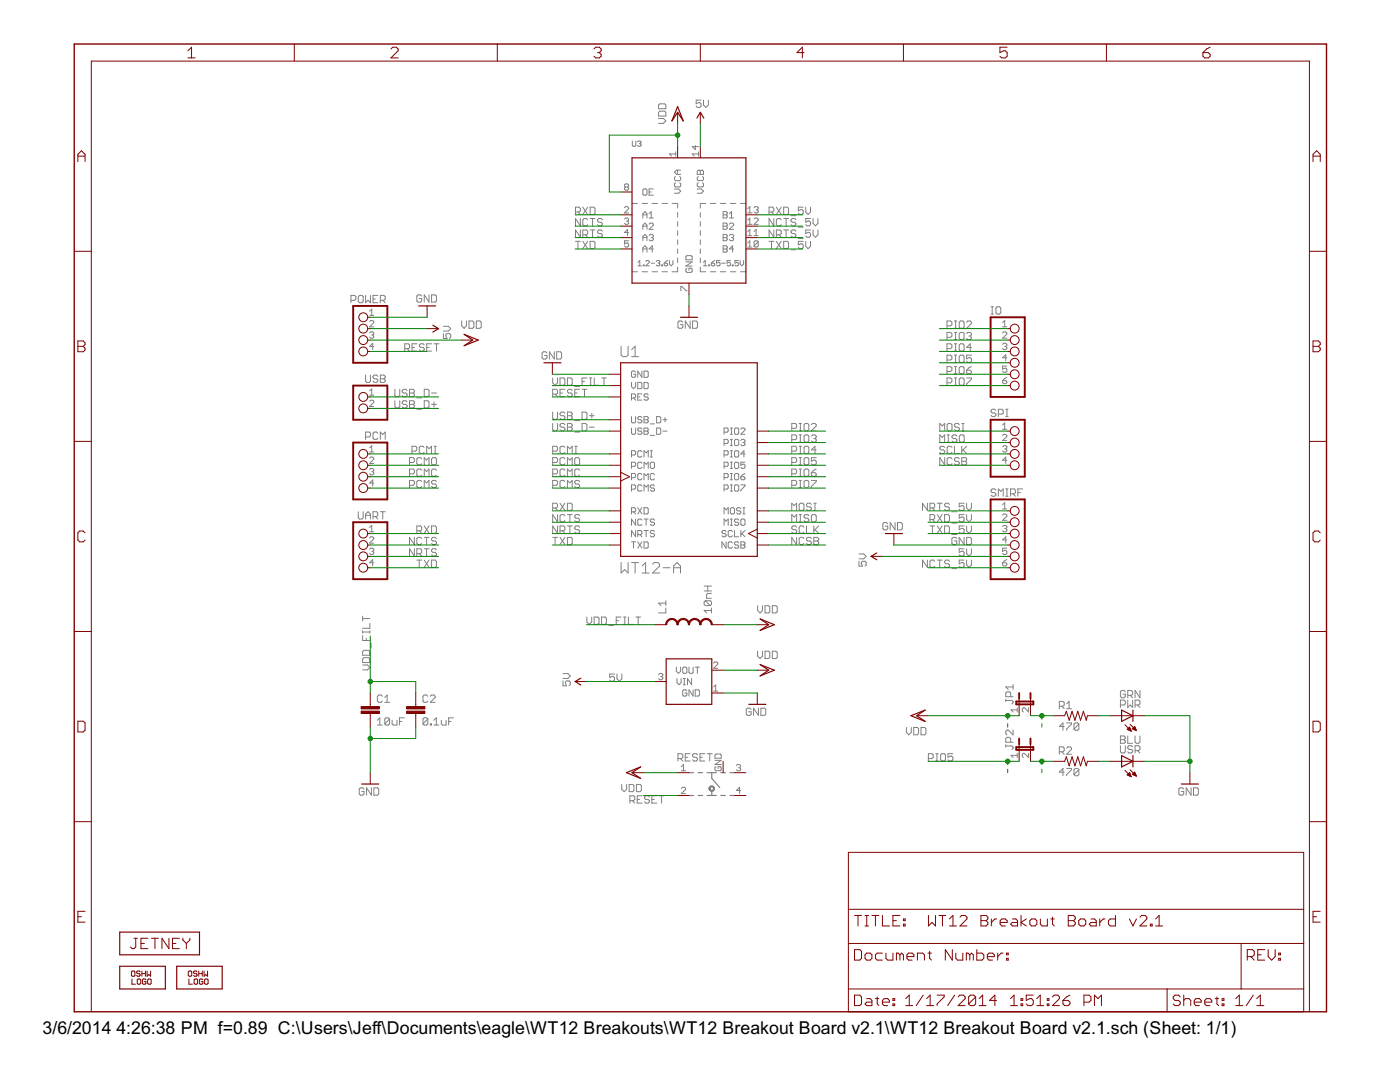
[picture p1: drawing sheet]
<svg xmlns="http://www.w3.org/2000/svg" width="279mm" height="216mm" viewBox="0 0 279 216" stroke-linecap="round" stroke-linejoin="round" font-family="sans-serif">
<defs><g id="words">
<g font-size="4">
<text x="8.5" y="206.4">3/6/2014</text>
<text x="23.2" y="206.4">4:26:38 PM f=0.89 C:\Users\Jeff\Documents\eagle\WT12 Breakouts\WT12 Breakout Board v2.1\WT12 Breakout Board v2.1.sch (Sheet: 1/1)</text>
</g>
</g></defs>
<path d="M137.5 154.2h.9M137.5 158.7h.9M139.3 154.2h.9M139.3 158.7h.9M141.1 154.2h1.9M141.1 158.7h1.9M142 154.2v1.1l1.6 1.8M142 157.8v.9M143.8 154.2h1M143.8 158.7h1M145.7 154.2h.9M145.7 158.7h.9" fill="none" stroke="#808080" stroke-width=".23"/>
<path d="M141.7 156.9a.57 .57 0 0 1 .8 .2 .57 .57 0 0 1-.3 .8 .57 .57 0 0 1-.7-.5h.2a.35 .35 0 0 1 .5-.3 .35 .35 0 0 1 .1 .5 .35 .35 0 0 1-.6-.1v-.1h-.2z" fill-rule="evenodd" fill="#808080" stroke="#808080" stroke-width=".2"/>
<g fill="none" stroke="#808080" stroke-width=".2">
<path d="M139.9 20h-1v.7l.5-.2h.3l.2 .2v.5l-.2 .2h-.5l-.3-.2M140.4 20v1l.5 .4 .5-.4v-1M124.8 37.3h.4M124.8 37.3l-.2-.2 .2-.4h.4l.3 .2-.3 .4M124.8 37.3l-.2 .2 .2 .5h.4l.3-.3-.3-.4M126.2 28.2v.8l.2 .2h.3l.2-.2v-.8M127.2 28.3l.2-.1h.4l.1 .1-.1 .4M127.6 28.7h.2M127.8 28.7l.1 .1-.1 .4h-.4l-.2-.2M128.5 37.7h.4l.2 .2v.8l-.2 .2h-.4l-.2-.2v-.8zM129.5 38.3h.5M130.4 37.7h-.9v1.2h.9"/>
<path d="M131.4 23.6h1l.5 .5-.5 .5h-1M131.4 22.4l.3-.2h1l.2 .2v.8h-1.5zM131.4 21l.3-.3h1l.2 .3v.7h-1.5zM134.6 37.7h.8l.4 .4-.4 .5h-.8M134.8 36.5l-.2 .2v.4l.2 .2h.8l.2-.2v-.4l-.2-.2M134.8 35.2l-.2 .2v.4l.2 .2h.8l.2-.2v-.4l-.2-.2M134.9 30.7h-1.3l.4 .4M134.9 30.3v.8M135.2 34v.8M135.8 34h-.8l-.4 .4 .4 .4h.8M138.8 29v.9l-.6-.6h1.2M139.1 34.2l.3-.2 .4 .2 .4-.2 .2 .2v.6h-1.3z"/>
<path d="M139.1 37.7h.9l.4 .4-.4 .5h-.9M139.4 35.2l-.3 .2v.4l.3 .2h.8l.2-.2v-.4l-.2-.2M139.4 36.5l-.3 .2v.4l.3 .2h.8l.2-.2v-.4l-.2-.2M139.4 30.7h-1.2l.4 .4M139.4 30.3v.8M139.8 34.2v.6M70 59.9h.8l.2-.2v-.5l-.2-.3h-.8v1.5M71.5 59.2l.3-.3h.4l.3 .3v1l-.3 .2h-.4l-.3-.2zM73 58.9v1.5l.4-.5 .5 .5v-1.5M74.4 59.7h.5M75.4 58.9h-1v1.5h1M75.9 59.9h.7l.3-.2v-.5l-.3-.3h-.7v1.5"/>
<path d="M76.4 59.9l.5 .5M84.2 59.1l-.3-.3h-.5l-.2 .3v.9l.2 .3h.5l.3-.3v-.4h-.5M85.6 58.8v1.5l-.9-1.5v1.5M86.1 58.8h.7l.3 .3v.9l-.3 .3h-.7zM114.9 42.3h.7l.2-.2v-.5l-.2-.3h-.7v1.5M114.9 48.2h.9M115.3 42.3l.5 .5M115.3 48.2v1.4M115.8 43.6v1.5l-.9-1.5v1.5M115.8 45.9v1.4l-.9-1.4v1.4M116.3 41.3l1 1.5M116.3 46.9h.8l.2-.3v-.5l-.2-.2h-.8v1.4"/>
<path d="M116.3 48.2l1 1.4M116.8 46.9l.5 .4M117.3 43.9l-.2-.3h-.5l-.3 .3v.9l.3 .3h.5l.2-.3M117.3 41.3l-1 1.5M117.3 48.2l-1 1.4M117.8 41.3h.7l.2 .3v.9l-.2 .3h-.7zM117.8 48.2h.7l.2 .2v1l-.2 .2h-.7zM117.8 43.6h.9M117.8 45.9h.9M118.3 43.6v1.5M118.3 45.9v1.4M120.2 43.9l-.2-.3h-.5l-.2 .3v.2l.2 .2h.5l.2 .3v.2l-.2 .3h-.5l-.2-.3"/>
<path d="M120.2 46.1l-.2-.2h-.5l-.2 .2v.3l.2 .2h.5l.2 .3v.2l-.2 .2h-.5l-.2-.2M124.6 43.7l.2-.2h.4l.3 .2-.3 .4M124.6 41.4l.2-.2h.4l.3 .2v.3l-.9 .8h.9M125 44.1h.2M125.2 44.1l.3 .2-.3 .5h-.4l-.2-.2M125.5 48h-.9v.7l.6-.2 .3 .2v.4l-.3 .2h-.4l-.2-.2M125.5 46.4h-.9l.6-.6v1.2M126.1 54.2h1.1M126.1 40.6h1.1M127.3 52.3l.4-.3v1M127.3 53h.7M128.1 54.2h1.1"/>
<path d="M128.1 40.6h1.1M128.3 43.5v-.8l.4-.5 .4 .5v.8M128.3 45.8v-.9l.4-.4 .4 .4v.9M128.3 48v-.8l.4-.4 .4 .4v.8M128.3 50.3v-.8l.4-.5 .4 .5v.8M128.3 42.9h.8M128.3 45.1h.8M128.3 47.4h.8M128.3 49.7h.8M128.4 52.9h.1v.1h-.1zM128.9 52.2l.2-.2h.3l.2 .2v.1l-.7 .7h.7M129.5 42.7l.5-.5v1.3"/>
<path d="M129.5 43.5h.9M129.5 44.7l.3-.2h.4l.2 .2v.2l-.9 .9h.9M129.5 47l.3-.2h.4l.2 .2-.2 .4M129.9 52.5h.7M130 47.4h.2M130.1 54.2h1.1M130.1 40.6h1.1M130.2 47.4l.2 .2-.2 .4h-.4l-.3-.2M130.4 49.7h-.9l.7-.7v1.3M131 52.2l.1-.2h.4l.2 .2-.2 .3M131.3 52.5h.2M131.5 52.5l.2 .2-.2 .3h-.4l-.1-.1"/>
<path d="M132 52.9h.2v.1h-.2zM132.1 54.2h1.1M132.1 40.6h1.1M132.5 52.5h.6l.1 .4-.1 .1h-.4l-.2-.1zM133.2 52l-.7 .5M133.6 52v.7l.3 .3 .4-.3v-.7M134.1 40.6h1.1v.9M135.2 53.3v.9h-1.1M135.2 42.4v.9M135.2 44.2v.9M135.2 46v1M135.2 47.9v.9"/>
<path d="M135.2 49.7v.9M135.2 51.5v.9M135.9 58v-.8h.2l.8 .8h.2M136.9 52.3h1.2l-1.2 .8h1.2M137.1 53.5l-.2 .2v.4l.2 .3h.8l.2-.3v-.4l-.2-.2h-.4v.4M137.1 51h.8l.2 .2v.6h-1.2v-.6zM139.8 53.3v.9h1.1M139.8 42.4v.9M139.8 44.2v.9M139.8 46v1M139.8 47.9v.9M139.8 49.7v.9"/>
<path d="M139.8 51.5v.9M140.4 53h.7M140.4 52.3l.3-.3v1M140.9 40.6h-1.1v.9M141.4 52.9h.2v.1h-.2zM141.8 54.2h1.1M141.8 40.6h1.1M142 52.5h.5l.1 .4-.1 .1h-.4l-.1-.1zM142.6 52l-.6 .5M143.7 52h-.7v.5l.5-.2 .2 .2v.4l-.2 .1h-.3l-.2-.1M143.8 54.2h1.1M143.8 40.6h1.1"/>
<path d="M144 52.5h.7M144.3 42.9h.6M144.3 42.2h.6l.2 .2-.2 .5 .2 .4-.2 .2h-.6zM144.3 45.1h.6M144.3 44.5h.6l.2 .2-.2 .4 .2 .5-.2 .2h-.6zM144.3 47.4h.6M144.3 46.8h.6l.2 .2-.2 .4 .2 .4-.2 .2h-.6zM144.3 49.7h.6M144.3 49h.6l.2 .3-.2 .4 .2 .4-.2 .2h-.6zM145.6 43.5h.8M145.6 44.7l.2-.2h.4l.2 .2v.2l-.8 .9h.8M145.6 47l.2-.2h.4l.2 .2-.2 .4"/>
<path d="M145.6 42.7l.4-.5v1.3M145.8 54.2h1.1M145.8 40.6h1.1M145.8 52h-.7v.5l.5-.2 .2 .2v.4l-.2 .1h-.3l-.2-.1M146 47.4h.2M146.1 52.9h.2v.1h-.2zM146.2 47.4l.2 .2-.2 .4h-.4l-.2-.2M146.4 49.7h-.8l.6-.7v1.3M147.4 52h-.7v.5l.5-.2 .2 .2v.4l-.2 .1h-.4l-.1-.1M147.7 52v.7l.4 .3 .3-.3v-.7M147.8 54.2h1.1M147.8 40.6h1.1"/>
<path d="M149.2 42.5h.9M149.2 44.8h.9M149.2 49.3h.9M149.2 41.7l.4-.5v1.3M149.2 43.9l.4-.4v1.3M149.2 46.2l.4-.4v1.2M149.2 48.5l.4-.5v1.3M149.2 47h.9M150.5 43.7l.2-.2h.4l.2 .2v.2l-.8 .9h.8M150.5 41.4l.2-.2h.4l.2 .2-.2 .5M150.5 47h.8M150.5 46.2l.4-.4v1.2"/>
<path d="M150.9 41.9h.2M151.1 41.9l.2 .2-.2 .4h-.4l-.2-.2M151.3 48.3l-.2-.3h-.4l-.2 .3v.8M151.3 48.3v.8l-.2 .2h-.4l-.2-.2M151.3 48.3l-.8 .8M153.5 42.3h.7l.2-.2v-.5l-.2-.3h-.7v1.5M153.5 48.2h.9M154 48.2v1.4M154 42.3l.4 .5M154.4 43.6v1.5l-.9-1.5v1.5M154.4 45.9v1.4l-.9-1.4v1.4M154.9 46.9h.8l.2-.3v-.5l-.2-.2h-.8v1.4"/>
<path d="M154.9 48.2l1 1.4M154.9 41.3l1 1.5M155.4 46.9l.5 .4M155.9 43.9l-.2-.3h-.5l-.3 .3v.9l.3 .3h.5l.2-.3M155.9 48.2l-1 1.4M155.9 41.3l-1 1.5M156.4 48.2h.7l.3 .2v1l-.3 .2h-.7zM156.4 41.3h.7l.3 .3v.9l-.3 .3h-.7zM156.4 43.6h1M156.4 45.9h1M156.9 43.6v1.5M156.9 45.9v1.4"/>
<path d="M157.9 49.8h.9M157.9 43h.9M158.8 43.9l-.2-.3h-.5l-.2 .3v.2l.2 .2h.5l.2 .3v.2l-.2 .3h-.5l-.2-.3M158.8 46.1l-.2-.2h-.5l-.2 .2v.3l.2 .2h.5l.2 .3v.2l-.2 .2h-.5l-.2-.2M159.3 47.6h1M159.3 45.3h1M160.3 41.3h-1v.8l.5-.3h.3l.2 .3v.4l-.2 .3h-.5l-.3-.3M160.3 48.2h-1v.7l.5-.3h.3l.2 .3v.5l-.2 .2h-.5l-.3-.2M160.8 41.3v1l.5 .5 .5-.5v-1M160.8 48.2v.9l.5 .5 .5-.5v-.9M161.8 45.9h-1v.7l.5-.2h.2l.3 .2v.5l-.3 .2h-.5l-.2-.2M161.8 43.6h-1v.7l.5-.2h.2l.3 .2v.5l-.3 .3h-.5l-.2-.3"/>
<path d="M162.3 43.6v1l.5 .5 .4-.5v-1M162.3 45.9v1l.5 .4 .4-.4v-1M73 74.8v1.3l.2 .2h.5l.2-.2v-1.3M73.8 64.2l.2-.2h.4l.2 .2v.2l-.8 .8h.8M73.8 66.4l.2-.2h.4l.2 .2-.2 .4M73.8 62.1l.4-.4v1.2M73.8 78l.4-.4v1.2M73.8 78.8h.8M73.8 62.9h.8M74.2 66.8h.2M74.4 66.8l.2 .3-.2 .4h-.4l-.2-.2M74.6 69.1h-.8l.6-.6v1.2"/>
<path d="M75.4 75.1l-.2-.3h-.5l-.3 .3v.2l.3 .3h.5l.2 .2v.3l-.2 .2h-.5l-.3-.2M75.9 74.8h.7l.3 .3v.2l-.3 .3 .3 .2v.3l-.3 .2h-.7zM75.9 75.6h.7M78.8 77.7v1.2l.2 .2h.5l.3-.2v-1.2M78.8 80v1.2l.2 .2h.5l.3-.2v-1.2M80.8 69.6h.7l.2-.3v-.5l-.2-.2h-.7v1.5M81.2 77.9l-.2-.2h-.5l-.2 .2v.3l.2 .2h.5l.2 .3v.2l-.2 .2h-.5l-.2-.2M81.3 69.6l.4 .5M81.7 80h.8l.2 .2v.3l-.2 .2 .2 .2v.3l-.2 .2h-.8zM81.7 77.7h.8l.2 .2v.3l-.2 .2 .2 .3v.2l-.2 .2h-.8zM81.7 78.4h.8M82.2 69.3h.5"/>
<path d="M83.2 79.4h1M83.2 68.6h-1v1.5h1M84.7 68.8l-.3-.2h-.5l-.2 .2v.3l.2 .2h.5l.3 .3v.2l-.3 .3h-.5l-.2-.3M84.7 77.7h.7l.2 .2v1l-.2 .2h-.7zM84.7 80h.7l.2 .2v1l-.2 .2h-.7zM85.2 69.3h.4M86.1 68.6h-.9v1.5h.9M86.1 78.4h1M86.6 68.6h1M87.1 68.6v1.5M88.5 66.6v.9h.7l-.2-.4v-.3l.2-.2h.5l.3 .2v.5l-.3 .2M88.5 65.1h1l.5 .5-.5 .5h-1"/>
<path d="M92.1 64.1v.9l.5 .5 .5-.5v-.9M93.6 64.1h.7l.3 .2v1l-.3 .2h-.7zM95.1 64.1h.7l.2 .2v1l-.2 .2h-.7zM109.2 70.4l-.3-.2h-.5l-.2 .2v1l.2 .2h.5l.3-.2v-.5h-.5M110.3 75.4v1l.5 .5 .5-.5v-1M110.3 78.7h.7l.3-.3v-.5l-.3-.2h-.7v1.4M110.6 70.2v1.4l-1-1.4v1.4M110.8 78.7l.5 .4M111.1 70.2h.7l.3 .2v1l-.3 .2h-.7zM111.8 75.4h.7l.2 .2v1l-.2 .3h-.7zM111.8 78.4h.4M112.7 77.7h-.9v1.4h.9"/>
<path d="M113.2 75.4h.8l.2 .2v1l-.2 .3h-.8zM114.2 77.9l-.2-.2h-.5l-.3 .2v.3l.3 .2h.5l.2 .3v.2l-.2 .2h-.5l-.3-.2M114.7 78.4h.5M114.7 77.1h1M115.7 77.7h-1v1.4h1M116.2 77.7h.9M116.2 76.1h.4M116.6 77.7v1.4M117.1 75.4h-.9v1.5M117.6 75.4h.5M117.6 76.9h.5M117.9 75.4v1.5"/>
<path d="M118.6 75.4v1.5h1M120.1 75.4h.9M120.5 75.4v1.5M124 69.1v1.7l.3 .4h.7l.3-.4v-1.7M126 76.3v.9l.4 .4 .5-.4v-.9M126 79.4h.6l.3-.2v-.4l-.3-.2h-.6v1.2M126 69.8l.7-.7v2.1M126 71.2h1.4M126.4 79.4l.5 .4M126.9 74.3l-.3-.3h-.4l-.2 .3v.8l.2 .2h.4l.3-.2v-.4h-.5M127.3 76.3h.6l.2 .2v.9l-.2 .2h-.6zM127.3 79.2h.4"/>
<path d="M128.1 74v1.3l-.8-1.3v1.3M128.1 78.6h-.8v1.2h.8M128.5 74h.7l.2 .3v.8l-.2 .2h-.7zM128.5 76.3h.7l.2 .2v.9l-.2 .2h-.7zM129.4 78.8l-.2-.2h-.5l-.2 .2 .2 .4h.5l.2 .2-.2 .4h-.5l-.2-.2M136.3 64.3l-.3-.2h-.5l-.2 .2v1l.2 .2h.5l.3-.2v-.5h-.5M137.7 64.1v1.4l-.9-1.4v1.4M138.2 64.1h.8l.2 .2v1l-.2 .2h-.8zM189 65h.7l.3-.2v-.5l-.3-.2h-.7v1.4M189 67.3h.7l.3-.2v-.5l-.3-.3h-.7v1.5M189 69.6h.7l.3-.3v-.5l-.3-.2h-.7v1.5M189 71.8h.7l.3-.2v-.5l-.3-.2h-.7v1.4"/>
<path d="M189 74.1h.7l.3-.2v-.5l-.3-.2h-.7v1.4M189 76.4h.7l.3-.3v-.5l-.3-.2h-.7v1.5M190.5 65.5h.4M190.5 64.1h.4M190.5 75.4h.4M190.5 76.9h.4M190.5 73.2h.4M190.5 74.6h.4M190.5 70.9h.4M190.5 72.3h.4M190.5 68.6h.4M190.5 70.1h.4"/>
<path d="M190.5 66.3h.4M190.5 67.8h.4M190.7 64.1v1.4M190.7 66.3v1.5M190.7 68.6v1.5M190.7 70.9v1.4M190.7 73.2v1.4M190.7 75.4v1.5M191.4 66.6l.3-.3h.5l.2 .3v.9l-.2 .3h-.5l-.3-.3zM191.4 68.8l.3-.2h.5l.2 .2v1l-.2 .3h-.5l-.3-.3zM191.4 73.4l.3-.2h.5l.2 .2v1l-.2 .2h-.5l-.3-.2zM191.4 75.6l.3-.2h.5l.2 .2v1l-.2 .3h-.5l-.3-.3z"/>
<path d="M191.7 64.1h.5l.2 .2v1l-.2 .2h-.5l-.3-.2v-1zM191.7 70.9h.5l.2 .2v1l-.2 .2h-.5l-.3-.2v-1zM192.9 64.3l.2-.2h.5l.3 .2v.2l-1 1h1M192.9 73.9h.7l.3 .2v.3l-.3 .2h-.5l-.2-.2zM192.9 75.4h1v.2l-1 1v.3M192.9 66.6l.2-.3h.5l.3 .3v.2l-.3 .3M193.4 67.1h.2M193.6 67.1l.3 .2v.2l-.3 .3h-.5l-.2-.3M193.9 70.9h-1v.7l.5-.2h.2l.3 .2v.5l-.3 .2h-.5l-.2-.2M193.9 73.2l-.5 .2-.5 .5M193.9 69.3h-1l.7-.7v1.5M197.8 62.7h.5"/>
<path d="M197.8 61.2h.5M198 61.2v1.5M199 61.2h.5l.2 .3v.9l-.2 .3h-.5l-.2-.3v-.9zM200.1 64.4l.4-.4v1.2M200.1 66.4l.2-.2h.4l.2 .2v.3l-.8 .8h.8M200.1 68.7l.2-.2h.4l.2 .2-.2 .4M200.1 75.9h.6l.2 .4-.2 .3h-.4l-.2-.3zM200.1 65.2h.8M200.5 69.1h.2M200.7 69.1l.2 .2-.2 .4h-.4l-.2-.2M200.9 71.4h-.8l.6-.6v1.2M200.9 73h-.8v.7l.4-.2 .4 .2v.4l-.2 .2h-.4l-.2-.2"/>
<path d="M200.9 75.3l-.8 .6M73 87.2h.7l.2-.3v-.5l-.2-.2h-.7v1.5M73.8 80.1l.2-.2h.4l.2 .2v.2l-.8 .8h.8M73.8 91.4l.2-.2h.4l.2 .2v.2l-.8 .9h.8M73.8 93.7l.2-.2h.4l.2 .2-.2 .4M73.8 89.4l.4-.5v1.3M73.8 90.2h.8M74.2 94.1h.2M74.4 94.1l.2 .2-.2 .4h-.4l-.2-.2M74.6 96.4h-.8l.6-.6v1.2M75.4 86.4l-.2-.2h-.5l-.3 .2v1l.3 .3h.5l.2-.3M75.9 87.7v-1.5l.5 .5 .5-.5v1.5"/>
<path d="M81.2 80.2l-.2-.2h-.5l-.2 .2v.3l.2 .2h.5l.2 .2v.3l-.2 .2h-.5l-.2-.2M81.7 92.3h.8l.2-.2v-.5l-.2-.3h-.8v1.5M81.7 94.6h.8l.2-.3v-.5l-.2-.2h-.8v1.4M81.7 96.8h.8l.2-.2v-.5l-.2-.2h-.8v1.4M81.7 80.7h.8M82.2 90h.8l.2-.2v-.5l-.2-.3h-.8v1.5M83.2 81.7h1M84.2 91.6l-.3-.3h-.5l-.2 .3v.9l.2 .3h.5l.3-.3M84.2 93.8l-.3-.2h-.5l-.2 .2v1l.2 .2h.5l.3-.2M84.2 96.1l-.3-.2h-.5l-.2 .2v1l.2 .2h.5l.3-.2M84.6 89.3l-.2-.3h-.5l-.2 .3v1l.2 .2h.5l.2-.2M84.7 92.8v-1.5l.4 .5 .5-.5v1.5"/>
<path d="M84.7 95v-1.4l.4 .5 .5-.5v1.4M84.7 97.3v-1.4l.4 .5 .5-.5v1.4M85.2 90.5v-1.5l.4 .5 .5-.5v1.5M86.1 80.7h1M86.4 91.3h.4l.3 .3v.9l-.3 .3h-.4l-.3-.3v-.9zM86.6 89h.5M86.6 90.5h.5M86.6 80.2v1M86.8 89v1.5M87.1 93.8l-.3-.2h-.4l-.3 .2v1l.3 .2h.4l.3-.2M87.1 96.1l-.3-.2h-.4l-.3 .2v.3l.3 .2h.4l.3 .2v.3l-.3 .2h-.4l-.3-.2M110.3 90h.7l.3-.2v-.5l-.3-.3h-.7v1.5"/>
<path d="M110.3 82.2v1.2l.3 .3h.4l.3-.3v-1.2M110.3 84.5v1.2l.3 .3h.4l.3-.3v-1.2M110.3 92.3h.7l.3-.2v-.5l-.3-.3h-.7v1.5M110.3 94.6h.7l.3-.3v-.5l-.3-.2h-.7v1.4M110.3 96.8h.7l.3-.2v-.5l-.3-.2h-.7v1.4M112.7 84.8l-.2-.3h-.5l-.2 .3v.2l.2 .2h.5l.2 .3v.2l-.2 .3h-.5l-.2-.3M112.7 89.3l-.2-.3h-.5l-.2 .3v1l.2 .2h.5l.2-.2M112.7 82.5l-.2-.3h-.5l-.2 .3v.2l.2 .3h.5l.2 .2v.2l-.2 .3h-.5l-.2-.3M112.7 91.6l-.2-.3h-.5l-.2 .3v.9l.2 .3h.5l.2-.3M112.7 93.8l-.2-.2h-.5l-.2 .2v1l.2 .2h.5l.2-.2M112.7 96.1l-.2-.2h-.5l-.2 .2v1l.2 .2h.5l.2-.2M113.2 82.2h.8l.2 .3v.2l-.2 .3 .2 .2v.2l-.2 .3h-.8z"/>
<path d="M113.2 84.5h.8l.2 .3v.2l-.2 .2 .2 .3v.2l-.2 .3h-.8zM113.2 90.5v-1.5l.5 .5 .5-.5v1.5M113.2 92.8v-1.5l.5 .5 .5-.5v1.5M113.2 95v-1.4l.5 .5 .5-.5v1.4M113.2 97.3v-1.4l.5 .5 .5-.5v1.4M113.2 85.2h.8M113.2 83h.8M114.7 86.2h1M114.7 89h.5M114.7 90.5h.5M114.7 83.9h1M114.9 89v1.5"/>
<path d="M114.9 91.3h.5l.3 .3v.9l-.3 .3h-.5l-.2-.3v-.9zM115.7 96.1l-.3-.2h-.5l-.2 .2v.3l.2 .2h.5l.3 .2v.3l-.3 .2h-.5l-.2-.2M115.7 93.8l-.3-.2h-.5l-.2 .2v1l.2 .2h.5l.3-.2M116.2 84.5h.7l.2 .3v.9l-.2 .3h-.7zM116.2 82.2h.7l.2 .3v.9l-.2 .3h-.7zM117.6 85.2h1M117.6 83h1M118.1 82.5v.9M126 85.4v1l.2 .3h.4l.3-.3v-1M126 83.1v1.1l.2 .2h.4l.3-.2v-1.1M126 90.8h.6l.3-.2v-.5l-.3-.2h-.6v1.3M126 93h.6l.3-.2v-.4l-.3-.2h-.6v1.3"/>
<path d="M126 95.3h.6l.3-.2v-.4l-.3-.2h-.6v1.2M126 97.6h.6l.3-.2v-.4l-.3-.2h-.6v1.2M128.1 90.1l-.2-.2h-.4l-.2 .2v.9l.2 .2h.4l.2-.2M128.1 83.3l-.2-.2h-.4l-.2 .2 .2 .5h.4l.2 .2-.2 .4h-.4l-.2-.2M128.1 85.6l-.2-.2h-.4l-.2 .2 .2 .4h.4l.2 .2-.2 .5h-.4l-.2-.3M128.1 92.4l-.2-.2h-.4l-.2 .2v.9l.2 .2h.4l.2-.2M128.1 94.7l-.2-.2h-.4l-.2 .2v.8l.2 .2h.4l.2-.2M128.1 97l-.2-.2h-.4l-.2 .2v.8l.2 .2h.4l.2-.2M128.5 83.1h.7l.2 .2-.2 .5 .2 .4-.2 .2h-.7zM128.5 85.4h.7l.2 .2-.2 .4 .2 .4-.2 .3h-.7zM128.5 91.2v-1.3l.4 .5 .5-.5v1.3M128.5 93.5v-1.3l.4 .4 .5-.4v1.3"/>
<path d="M128.5 95.7v-1.2l.4 .4 .5-.4v1.2M128.5 98v-1.2l.4 .4 .5-.4v1.2M128.5 83.8h.7M128.5 86h.7M129.8 92.4l.2-.2h.4l.2 .2v.9l-.2 .2h-.4l-.2-.2zM129.8 91.2h.4M129.8 84.6h.8M129.8 86.9h.8M129.8 89.9h.4M130 89.9v1.3M130.6 94.7l-.2-.2h-.4l-.2 .2v.8l.2 .2h.4l.2-.2M130.6 97l-.2-.2h-.4l-.2 .2 .2 .4h.4l.2 .2-.2 .4h-.4l-.2-.2"/>
<path d="M131 83.1h.7l.2 .2v.9l-.2 .2h-.7zM131 85.4h.7l.2 .2v.8l-.2 .3h-.7zM132.3 83.8h.8M132.3 86h.8M132.7 83.3v.9M144.5 86.2h.6l.2-.2v-.4l-.2-.2h-.6v1.3M144.5 88.5h.6l.2-.2v-.4l-.2-.2h-.6v1.2M144.5 93h.6l.2-.2v-.4l-.2-.2h-.6v1.3M144.5 90.8h.6l.2-.2v-.5l-.2-.2h-.6v1.3M144.5 95.3h.6l.2-.2v-.4l-.2-.2h-.6v1.2M144.5 97.6h.6l.2-.2v-.4l-.2-.2h-.6v1.2M145.8 87.7h.4"/>
<path d="M145.8 91.2h.4M145.8 86.7h.4M145.8 85.4h.4M145.8 88.9h.4M145.8 92.2h.4M145.8 93.5h.4M145.8 89.9h.4M145.8 94.5h.4M145.8 95.7h.4M145.8 96.8h.4M145.8 98h.4M146 85.4v1.3"/>
<path d="M146 87.7v1.2M146 89.9v1.3M146 92.2v1.3M146 94.5v1.2M146 96.8v1.2M146.6 85.6l.2-.2h.4l.2 .2v.8l-.2 .3h-.4l-.2-.3zM146.6 90.1l.2-.2h.4l.2 .2v.9l-.2 .2h-.4l-.2-.2zM146.8 87.7h.4l.2 .2v.8l-.2 .2h-.4l-.2-.2v-.8zM146.8 92.2h.4l.2 .2v.9l-.2 .2h-.4l-.2-.2v-.9zM146.8 94.5h.4l.2 .2v.8l-.2 .2h-.4l-.2-.2v-.8zM146.8 96.8h.4l.2 .2v.8l-.2 .2h-.4l-.2-.2v-.8zM147.8 87.9l.3-.2h.4l.2 .2-.2 .4"/>
<path d="M147.8 85.6l.3-.2h.4l.2 .2v.2l-.9 .9h.9M147.8 95.1h.7l.2 .4-.2 .2h-.4l-.3-.2zM147.8 96.8h.9v.2l-.9 .8v.2M148.3 88.3h.2M148.5 88.3l.2 .2-.2 .4h-.4l-.3-.2M148.7 92.2h-.9v.6l.7-.2 .2 .2v.5l-.2 .2h-.4l-.3-.2M148.7 94.5l-.9 .6M148.7 90.6h-.9l.7-.7v1.3M158 85.5h.7l.3-.3v-.4l-.3-.3h-.7v1.5M158 90h.7l.3-.2v-.5l-.3-.3h-.7v1.5M158 92.3h.7l.3-.2v-.5l-.3-.3h-.7v1.5M158 94.6h.7l.3-.3v-.5l-.3-.2h-.7v1.4"/>
<path d="M158 96.8h.7l.3-.2v-.5l-.3-.2h-.7v1.4M158 87.7h.7l.3-.2v-.5l-.3-.2h-.7v1.4M159.5 89h.5M159.5 90.5h.5M159.5 91.3h.5M159.5 92.8h.5M159.5 93.6h.5M159.5 95h.5M159.5 95.9h.5M159.5 97.3h.5M159.5 84.5h.5M159.5 86h.5"/>
<path d="M159.5 88.2h.5M159.5 86.8h.5M159.7 84.5v1.5M159.7 86.8v1.4M159.7 89v1.5M159.7 91.3v1.5M159.7 93.6v1.4M159.7 95.9v1.4M160.7 89h.5l.2 .3v1l-.2 .2h-.5l-.2-.2v-1zM160.7 91.3h.5l.2 .3v.9l-.2 .3h-.5l-.2-.3v-.9zM160.7 93.6h.5l.2 .2v1l-.2 .2h-.5l-.2-.2v-1zM160.7 95.9h.5l.2 .2v1l-.2 .2h-.5l-.2-.2v-1z"/>
<path d="M160.7 84.5h.5l.2 .3v.9l-.2 .3h-.5l-.2-.3v-.9zM160.7 86.8h.5l.2 .2v1l-.2 .2h-.5l-.2-.2v-1zM161.9 84.8l.3-.3h.4l.3 .3v.2l-1 1h1M161.9 87l.3-.2h.4l.3 .2v.3l-.3 .2M161.9 94.3h.7l.3 .3v.2l-.3 .2h-.4l-.3-.2zM161.9 95.9h1v.2l-1 1v.2M162.4 87.5h.2M162.6 87.5l.3 .2v.3l-.3 .2h-.4l-.3-.2M162.9 91.3h-1v.8l.5-.3h.2l.3 .3v.4l-.3 .3h-.4l-.3-.3M162.9 89.8h-1l.7-.8v1.5M162.9 93.6l-.5 .2-.5 .5M187.6 86v-1.5l.4 .5 .5-.5v1.5"/>
<path d="M187.6 88.2v-1.4l.4 .5 .5-.5v1.4M188.5 89.3l-.2-.3h-.5l-.2 .3v.2l.2 .3h.5l.2 .2v.3l-.2 .2h-.5l-.2-.2M188.5 91.3v1.5l-.9-1.5v1.5M189 88.2h.5M189 86.8h.5M189.3 84.5h.4l.3 .3v.9l-.3 .3h-.4l-.3-.3v-.9zM189.3 86.8v1.4M190 89.3l-.3-.3h-.4l-.3 .3v1l.3 .2h.4l.3-.2M190 91.6l-.3-.3h-.4l-.3 .3v.9l.3 .3h.4l.3-.3M190.5 89v1.5h1M191 87l-.3-.2h-.5l-.2 .2v.3l.2 .2h.5l.3 .2v.3l-.3 .2h-.5l-.2-.2M191.5 91.6l-.3-.3h-.5l-.2 .3v.2l.2 .3h.5l.3 .2v.2l-.3 .3h-.5l-.2-.3"/>
<path d="M191.5 84.8l-.3-.3h-.5l-.2 .3v.2l.2 .2h.5l.3 .3v.2l-.3 .3h-.5l-.2-.3M191.5 87l.2-.2h.5l.2 .2v1l-.2 .2h-.5l-.2-.2zM191.9 91.3h.8l.2 .3v.2l-.2 .3 .2 .2v.2l-.2 .3h-.8zM191.9 84.5h.5M191.9 86h.5M191.9 89v1.5M191.9 92.1h.8M192.2 84.5v1.5M192.2 89.8l.7 .7M192.9 89l-1 1M198.8 97.8l-.3-.2h-.5l-.2 .2v.2l.2 .3h.5l.3 .2v.3l-.3 .2h-.5l-.2-.2M198.8 81.9l-.3-.2h-.5l-.2 .2v.2l.2 .3h.5l.3 .2v.3l-.3 .2h-.5l-.2-.2"/>
<path d="M199.2 82.6h.8l.2-.2v-.5l-.2-.2h-.8v1.4M199.2 99v-1.4l.5 .4 .5-.4v1.4M200.1 84.8l.4-.4v1.3M200.1 86.9l.2-.2h.4l.2 .2v.2l-.8 .8h.8M200.1 89.2l.2-.3h.4l.2 .3-.2 .4M200.1 85.7h.8M200.5 89.6h.2M200.7 97.6h.5M200.7 99h.5M200.7 81.7h.5M200.7 83.1h.5M200.7 89.6l.2 .2-.2 .4h-.4l-.2-.2"/>
<path d="M200.9 91.8h-.8l.6-.6v1.3M201 81.7v1.4M201 97.6v1.4M201.7 98.5h.7l.2-.2v-.5l-.2-.2h-.7v1.4M202.2 98.5l.4 .5M203.1 98.3h.5M204.1 97.6h-1v1.4M71.5 102.1v1.2l.3 .3h.4l.3-.3v-1.2M73 103.6v-1l.4-.5 .5 .5v1M73 102.8h.9M73.8 107.3l.2-.2h.4l.2 .2v.2l-.8 .9h.8M73.8 109.6l.2-.2h.4l.2 .2-.2 .4"/>
<path d="M73.8 105.3l.4-.5v1.3M73.8 106.1h.8M74.2 110h.2M74.4 110l.2 .2-.2 .4h-.4l-.2-.2M74.4 103.1h.8l.2-.3v-.4l-.2-.3h-.8v1.5M74.6 112.3h-.8l.6-.6v1.2M74.9 103.1l.5 .5M75.9 102.1h1M76.4 102.1v1.5M82.7 107.2v1.5l-1-1.5v1.5M82.7 109.5v1.5l-1-1.5v1.5M83.2 105.9h.7l.3-.2v-.5l-.3-.3h-.7v1.5"/>
<path d="M83.2 110.5h.7l.3-.3v-.5l-.3-.2h-.7v1.5M83.2 111.8h1M83.7 111.8v1.4M83.7 105.9l.5 .5M83.7 110.5l.5 .5M84.2 107.5l-.3-.3h-.5l-.2 .3v.9l.2 .3h.5l.3-.3M84.7 104.9l.9 1.5M84.7 107.2h.9M84.7 109.5h.9M84.7 111.8l.9 1.4M85.1 107.2v1.5M85.1 109.5v1.5"/>
<path d="M85.6 104.9l-.9 1.5M85.6 111.8l-.9 1.4M86.1 104.9h.7l.3 .3v1l-.3 .2h-.7zM86.1 111.8h.7l.3 .2v1l-.3 .2h-.7zM87.1 107.5l-.3-.3h-.4l-.3 .3v.2l.3 .2h.4l.3 .3v.2l-.3 .3h-.4l-.3-.3M87.1 109.7l-.3-.2h-.4l-.3 .2v.3l.3 .2h.4l.3 .3v.2l-.3 .3h-.4l-.3-.3M110.3 101.4h.7l.3-.3v-.5l-.3-.2h-.7v1.5M110.3 107.2h1M110.8 101.4l.5 .5M110.8 107.2v1.5M111.3 102.7v1.4l-1-1.4v1.4M111.3 104.9v1.5l-1-1.5v1.5"/>
<path d="M111.8 105.9h.7l.2-.2v-.5l-.2-.3h-.7v1.5M111.8 100.4l.9 1.5M111.8 107.2l.9 1.5M112.2 105.9l.5 .5M112.7 102.9l-.2-.2h-.5l-.2 .2v1l.2 .2h.5l.2-.2M112.7 100.4l-.9 1.5M112.7 107.2l-.9 1.5M113.2 100.4h.8l.2 .2v1l-.2 .3h-.8zM113.2 107.2h.8l.2 .3v.9l-.2 .3h-.8zM113.2 104.9h1M113.2 102.7h1M113.7 102.7v1.4"/>
<path d="M113.7 104.9v1.5M115.7 102.9l-.3-.2h-.5l-.2 .2v.3l.2 .2h.5l.3 .3v.2l-.3 .2h-.5l-.2-.2M115.7 105.2l-.3-.3h-.5l-.2 .3v.2l.2 .3h.5l.3 .2v.3l-.3 .2h-.5l-.2-.2M124 112.2v2.1l.7-.7 .6 .7v-2.1M126 102.1h.6l.3-.2v-.4l-.3-.2h-.6v1.3M126 108.1h.9M126 112.2h1.4M126.4 102.1l.5 .5M126.4 108.1v1.3M126.7 112.2v2.1M126.9 103.6v1.2l-.9-1.2v1.2M126.9 105.9v1.2l-.9-1.2v1.2"/>
<path d="M127.3 106.7h.6l.2-.2v-.4l-.2-.2h-.6v1.2M127.3 101.3l.8 1.3M127.3 108.1l.8 1.3M127.7 106.7l.4 .4M128.1 103.8l-.2-.2h-.4l-.2 .2v.8l.2 .2h.4l.2-.2M128.1 101.3l-.8 1.3M128.1 108.1l-.8 1.3M128.1 112.9l.7-.7v2.1M128.1 114.3h1.4M128.5 101.3h.7l.2 .2v.8l-.2 .3h-.7zM128.5 108.1h.7l.2 .2v.9l-.2 .2h-.7zM128.5 103.6h.9"/>
<path d="M128.5 105.9h.9M128.9 103.6v1.2M128.9 105.9v1.2M130.2 112.6l.4-.4h.7l.3 .4v.3l-1.4 1.4h1.4M130.6 103.8l-.2-.2h-.4l-.2 .2 .2 .4h.4l.2 .2-.2 .4h-.4l-.2-.2M130.6 106.1l-.2-.2h-.4l-.2 .2 .2 .4h.4l.2 .2-.2 .4h-.4l-.2-.2M132.3 113.3h1.4M132.9 119.9v.9M134.4 113.3h1.4M134.4 114.3v-1.4l.7-.7 .7 .7v1.4M140.5 117.9h1.5M140.5 116.9h1.5"/>
<path d="M140.8 119.9h.9l.3 .2v.5l-.3 .2M140.8 119.9l-.3 .2v.5l.3 .2h.9M140.8 119.9l.9 .9M141.2 116.9v1M142 118.4h-.8l-.2 .3v.7h1M144.5 102.6v-1.3l.4 .4 .4-.4v1.3M144.5 104.8v-1.2l.4 .4 .4-.4v1.2M144.9 106.1l-.2-.2h-.4l-.2 .2 .2 .4h.4l.2 .2-.2 .4h-.4l-.2-.2M144.9 108.1v1.3l-.8-1.3v1.3M145.8 103.6h.4M145.8 104.8h.4M146 103.6v1.2"/>
<path d="M146 101.3h.4l.2 .2v.8l-.2 .3h-.4l-.2-.3v-.8zM146.2 106.1l-.2-.2h-.5l-.2 .2v.8l.2 .2h.5l.2-.2M146.2 108.3l-.2-.2h-.5l-.2 .2v.9l.2 .2h.5l.2-.2M146.6 105.9v1.2h.8M147.4 103.8l-.2-.2h-.4l-.2 .4 .2 .2h.4l.2 .4-.2 .2h-.4l-.2-.2M147.4 108.3l-.2-.2h-.4l-.2 .2 .2 .5h.4l.2 .1-.2 .5h-.4l-.2-.2M147.8 108.1h.7l.2 .2-.2 .5 .2 .4-.2 .2h-.7zM147.8 101.5l-.2-.2h-.4l-.2 .2 .2 .4h.4l.2 .2-.2 .5h-.4l-.2-.3M147.8 105.9v1.2M147.8 108.8h.7M148.1 103.6h.4l.2 .2v.8l-.2 .2h-.4l-.3-.2v-.8zM148.1 106.5l.6 .6"/>
<path d="M148.3 101.3h.4M148.3 102.6h.4M148.5 101.3v1.3M148.7 105.9l-.9 .8M158 101.9v-1.5l.5 .5 .5-.5v1.5M158 104.1v-1.4l.5 .5 .5-.5v1.4M159 105.2l-.3-.3h-.4l-.3 .3v.2l.3 .3h.4l.3 .2v.3l-.3 .2h-.4l-.3-.2M159 107.2v1.5l-1-1.5v1.5M159.5 100.6l.2-.2h.5l.2 .2v1l-.2 .3h-.5l-.2-.3zM159.5 102.7h.5M159.5 104.1h.5M159.7 102.7v1.4"/>
<path d="M160.4 105.2l-.2-.3h-.5l-.2 .3v1l.2 .2h.5l.2-.2M160.4 107.5l-.2-.3h-.5l-.2 .3v.9l.2 .3h.5l.2-.3M161 104.9v1.5h.9M161.4 102.9l-.2-.2h-.5l-.2 .2v.3l.2 .2h.5l.2 .3v.2l-.2 .2h-.5l-.2-.2M161.9 100.6l-.2-.2h-.5l-.2 .2v.3l.2 .2h.5l.2 .3v.2l-.2 .3h-.5l-.2-.3M161.9 107.5l-.2-.3h-.5l-.2 .3v.2l.2 .2h.5l.2 .3v.2l-.2 .3h-.5l-.2-.3M162.2 102.7h.4l.3 .2v1l-.3 .2h-.4l-.3-.2v-1zM162.4 100.4h.5M162.4 101.9h.5M162.4 107.2h.7l.3 .3v.2l-.3 .2 .3 .3v.2l-.3 .3h-.7zM162.4 107.9h.7M162.4 104.9v1.5"/>
<path d="M162.6 100.4v1.5M162.6 105.7l.8 .7M163.4 104.9l-1 1M171.4 112v1h.7l-.2-.5v-.3l.2-.2h.5l.3 .2v.5l-.3 .3M171.4 110.5h1l.5 .5-.5 .5h-1M177.2 104.5l-.3-.2h-.5l-.2 .2v1l.2 .2h.5l.3-.2v-.5h-.5M178.6 104.3v1.4l-.9-1.4v1.4M179.1 104.3h.8l.2 .2v1l-.2 .2h-.8zM185.1 100.4v1.5l-1-1.5v1.5M185.1 111.8v1.4l-1-1.4v1.4M185.6 101.4h.7l.2-.3v-.5l-.2-.2h-.7v1.5M185.6 104.9h.9"/>
<path d="M185.6 103.7h.7l.2-.3v-.5l-.2-.2h-.7v1.4M186.1 104.9v1.5M186.1 101.4l.4 .5M186.1 103.7l.4 .4M186.5 112l-.2-.2h-.5l-.2 .2v1l.2 .2h.5l.2-.2M187 100.4h1M187 111.8h1M187 104.9l1 1.5M187 102.7l1 1.4M187.5 100.4v1.5M187.5 111.8v1.4M188 104.9l-1 1.5"/>
<path d="M188 102.7l-1 1.4M188.5 104.9h.7l.3 .3v1l-.3 .2h-.7zM188.5 102.7h.7l.3 .2v1l-.3 .2h-.7zM189.5 100.6l-.3-.2h-.5l-.2 .2v.3l.2 .2h.5l.3 .3v.2l-.3 .3h-.5l-.2-.3M189.5 112l-.3-.2h-.5l-.2 .2v.2l.2 .3h.5l.3 .2v.3l-.3 .2h-.5l-.2-.2M190 102.1h.9M190 106.6h.9M190 104.4h.9M190 113.5h.9M190.9 107.5l-.2-.3h-.5l-.2 .3v.9l.2 .3h.5l.2-.3v-.5h-.4M192.4 109.5h-1v.7l.5-.2h.3l.2 .2v.5l-.2 .3h-.5l-.3-.3M192.4 100.4h-1v.7l.5-.2h.3l.2 .2v.5l-.2 .3h-.5l-.3-.3"/>
<path d="M192.4 111.8h-1v.7l.5-.3h.3l.2 .3v.5l-.2 .2h-.5l-.3-.2M192.4 104.9h-1v.8l.5-.3h.3l.2 .3v.5l-.2 .2h-.5l-.3-.2M192.4 102.7h-1v.7l.5-.2h.3l.2 .2v.5l-.2 .2h-.5l-.3-.2M192.4 107.2v1.5l-1-1.5v1.5M192.9 107.2h.7l.3 .3v.9l-.3 .3h-.7zM192.9 102.7v1l.5 .4 .5-.4v-1M192.9 100.4v1l.5 .5 .5-.5v-1M192.9 104.9v1l.5 .5 .5-.5v-1M192.9 109.5v1l.5 .5 .5-.5v-1M192.9 111.8v.9l.5 .5 .5-.5v-.9M200.1 112.3h.6l.2 .4-.2 .2h-.4l-.2-.2zM200.1 100.7l.4-.4v1.3"/>
<path d="M200.1 101.6h.8M200.1 102.8l.2-.2h.4l.2 .2v.2l-.8 .8h.8M200.1 105.1l.2-.3h.4l.2 .3-.2 .4M200.5 105.5h.2M200.7 105.5l.2 .2-.2 .4h-.4l-.2-.2M200.9 109.4h-.8v.6l.4-.2 .4 .2v.4l-.2 .2h-.4l-.2-.2M200.9 107.7h-.8l.6-.6v1.3M200.9 111.7l-.8 .6M72.4 132.7h.9l.5 .5-.5 .5h-.9M72.4 122.9v1M72.4 125.9v.4M72.4 126.8v1h1.4"/>
<path d="M72.4 126.1h1.4M72.4 123.4h1.4M72.6 131.2h1l.2 .3v.7h-1.4v-.7zM72.6 129.8h1l.2 .2v.7h-1.4v-.7zM73.1 127.3v.5M73.8 124.4v1h-1.4M73.8 125.9v.4M74.1 128.3v1M76.3 138.9l-.2-.2h-.5l-.3 .2v1l.3 .2h.5l.2-.2M76.8 139.2l.5-.5v1.4M85.4 138.9l-.3-.2h-.5l-.2 .2v1l.2 .2h.5l.3-.2M85.9 138.9l.2-.2h.5l.2 .2v.3l-.9 .9h.9"/>
<path d="M112.4 135.9v.9h.7l-.3-.4v-.3l.3-.2h.5l.2 .2v.5l-.2 .2M112.4 134.4h.9l.5 .5-.5 .5h-.9M117.1 123.1v1l.5 .5 .5-.5v-1M118.6 123.1h.7l.2 .3v.9l-.2 .3h-.7zM120.1 123.1h.7l.2 .3v.9l-.2 .3h-.7zM121.5 124.8h1M122.6 134.5h-.9v.7l.7-.2 .2 .2v.5l-.2 .2h-.5l-.2-.2M123 123.8h.5M123.1 134.5v.9l.5 .5 .5-.5v-.9M124 123.1h-1v1.5M124.4 124.6h.5M124.4 123.1h.5"/>
<path d="M124.7 123.1v1.5M125.4 123.1v1.5h1M126.9 123.1h.9M127.4 123.1v1.5M131.4 134.6l.3-.2h.4l.2 .2-.2 .4M131.8 135h.3M132.1 135l.2 .2-.2 .4h-.4l-.3-.2M132.9 121.3v1h-1.5M132.9 120.4h-1.5l.5 .4M135 133.1v.8l.4 .5 .4-.5v-.8M135.1 135.4v.8l.4 .4 .4-.4v-.8M136.2 133.3l.3-.2h.4l.2 .2v.9l-.2 .2h-.4l-.3-.2z"/>
<path d="M136.4 135.4h.4M136.4 136.6h.4M136.6 135.4v1.2M137.1 137.9l-.2-.3h-.4l-.3 .3v.8l.3 .2h.4l.2-.2v-.4h-.4M137.5 133.1v1.1l.2 .2h.4l.2-.2v-1.1M138 135.4v1.2l-.8-1.2v1.2M138.3 137.6v1.3l-.8-1.3v1.3M138.7 137.6h.7l.2 .3v.8l-.2 .2h-.7zM138.7 133.1h.9M139.2 133.1v1.3M142 121.8h-1.5l.5 .5M142 121.3v1"/>
<path d="M142.4 137.1l.4-.4v1.2M142.4 137.9h.9M142.4 132.3l.2-.2h.4l.3 .2v.2l-.9 .8h.9M151.2 120.9v.9l.5 .5 .5-.5v-.9M151.2 129.9v1l.5 .5 .5-.5v-1M152.7 120.9h.7l.2 .2v1l-.2 .2h-.7zM152.7 129.9h.7l.2 .3v.9l-.2 .3h-.7zM154.1 129.9h.8l.2 .3v.9l-.2 .3h-.8zM154.1 120.9h.8l.2 .2v1l-.2 .2h-.8zM200.7 139.8h1.2l.3 .2v.2l-.3 .3M200.7 139.5v.5M201.7 139v-.7l-.2-.3h-.5l-.3 .3v.7h1.5"/>
<path d="M202.2 136.6v1M202.2 137.1h-1.5l.5 .5M224.6 138l-.3-.2h-.5l-.2 .2v1l.2 .2h.5l.3-.2v-.5h-.5M225.1 138.7h.7l.2-.2v-.5l-.2-.2h-.7v1.4M225.1 139.7v1.5l.5-.5 .4 .5v-1.5M225.6 138.7l.4 .5M227.5 137.8v1.4l-1-1.4v1.4M72.6 157.4l-.2-.2h-.5l-.2 .2v1l.2 .3h.5l.2-.3v-.5h-.4M74.1 157.2v1.5l-.9-1.5v1.5M74.6 157.2h.7l.3 .2v1l-.3 .3h-.7zM75.3 143.7l.5-.5v1.5M75.3 144.7h1"/>
<path d="M76.8 140.1h.9M77.7 143.5v.9l-.2 .3h-.5l-.2-.3M77.7 143.5l-.2-.3h-.5l-.2 .3v.9M77.7 143.5l-.9 .9M78.3 143.7v.7l.2 .3h.7v-1M79.7 144h.5M80.7 143.2h-1v1.5M85.4 143.5v.9l-.3 .3h-.5l-.2-.3M85.4 143.5l-.3-.3h-.5l-.2 .3v.9M85.4 143.5l-1 .9M85.9 144.4h.2v.3h-.2zM86.6 144.7h1"/>
<path d="M86.6 143.7l.5-.5v1.5M88.1 143.7v.7l.2 .3h.7v-1M89.5 144h.5M90.5 143.2h-1v1.5M124.1 156.5v1l.5 .5 .5-.5v-1M125.6 156.5h.7l.2 .3v.9l-.2 .3h-.7zM125.7 159.8h.7l.3-.3v-.5l-.3-.2h-.7v1.5M126.2 159.8l.5 .5M127 156.5h.7l.3 .3v.9l-.3 .3h-.7zM127.2 159.5h.5M128.1 158.8h-.9v1.5h.9M129.6 159l-.3-.2h-.4l-.3 .2v.3l.3 .2h.4l.3 .3v.2l-.3 .3h-.4l-.3-.3"/>
<path d="M130.1 159.5h.5M131.1 158.8h-1v1.5h1M131.6 158.8h.9M132 158.8v1.5M135.3 151.4h.7l.3-.3v-.5l-.3-.2h-.7v1.4M135.8 151.4l.5 .4M136 153l.4-.5v1.3M136 153.8h.8M136 157.3l.2-.2h.4l.2 .2v.2l-.8 .8h.8M136.8 151.1h.4M137.7 150.4h-.9v1.4h.9M139.2 150.6l-.2-.2h-.5l-.3 .2v.3l.3 .2h.5l.2 .3v.2l-.2 .2h-.5l-.3-.2"/>
<path d="M139.7 151.1h.5M140.7 150.4h-1v1.4h1M141.2 150.4h.9M141.6 150.4v1.4M142.7 151.7h1.2l-1.2 .8h1.2M142.9 150.5h.8l.2 .2v.6h-1.2v-.6zM142.9 153l-.2 .2v.4l.2 .2h.8l.2-.2v-.4l-.2-.2h-.4v.4M147 152.8l.2-.3h.4l.2 .3-.2 .4M147.4 153.2h.2M147.6 153.2l.2 .2-.2 .4h-.4l-.2-.2M147.8 157.7h-.8l.6-.6v1.2M149.9 141.5l-.3-.2h-.4l-.3 .2v1l.3 .2h.4l.3-.2v-.5h-.5"/>
<path d="M151.4 141.3v1.4l-1-1.4v1.4M151.8 141.3h.8l.2 .2v1l-.2 .2h-.8zM180.9 145.2v.9l.5 .5 .5-.5v-.9M182.4 145.2h.7l.2 .2v1l-.2 .2h-.7zM183.8 145.2h.8l.2 .2v1l-.2 .2h-.8zM185.3 151.4h.7l.2-.3v-.5l-.2-.2h-.7v1.4M186.8 150.4h.4M186.8 151.8h.4M187 150.4v1.4M188 150.4h.4l.3 .2v1l-.3 .2h-.4l-.3-.2v-1zM190.2 150.4h-1v.7l.5-.2h.2l.3 .2v.5l-.3 .2h-.5l-.2-.2M200.7 148.8h1.2l.3 .3v.2l-.3 .3"/>
<path d="M200.7 148.6v.5M201.7 148.1v-.7l-.2-.3h-.5l-.3 .3v.7h1.5M202.2 145.7v.9l-1-.9h-.2l-.3 .2v.5l.3 .2M203 150.7h-1.2l.4 .5M203 141.2v.9M203 150.3v.9M203 141.6h-1.2l.4 .5M205.3 141.2v.9l-.9-.9-.4 .2v.5l.2 .2M205.3 150.3v.9l-.9-.9-.4 .2v.4l.2 .3M211.4 140.9h.7l.3-.2v-.5l-.3-.2h-.7v1.4M211.4 150h.7l.3-.2v-.5l-.3-.3h-.7v1.5M211.9 140.9l.5 .5"/>
<path d="M211.9 150l.5 .5M212.4 145h-1l.7-.7v1.4M212.4 154.1h-1l.7-.8v1.5M212.9 144.3h.9v.2l-.9 1v.2M212.9 149.3l.2-.3h.5l.2 .3v.2l-.9 1h.9M212.9 153.3h.9v.3l-.9 1v.2M212.9 140.4l.5-.4v1.4M212.9 141.4h.9M215.3 144.5l-.2-.2h-.5l-.3 .2v1M215.3 153.6l-.2-.3h-.5l-.3 .3v1M215.3 144.5v1l-.2 .2h-.5l-.3-.2M215.3 153.6v1l-.2 .2h-.5l-.3-.2"/>
<path d="M215.3 144.5l-1 1M215.3 153.6l-1 1M223.6 140.7h.7l.3-.3v-.4l-.3-.3h-.7v1.5M223.6 146.9h.7l.3 .2v.2l-.3 .3 .3 .2v.3l-.3 .2h-.7zM223.6 148.8v1.2l.2 .2h.5l.3-.2v-1.2M223.6 147.6h.7M225.1 146.9v1.4h.9M226 149l-.2-.2h-.5l-.2 .2v.3l.2 .2h.5l.2 .3v.2l-.2 .2h-.5l-.2-.2M226.5 140.7h.7l.3-.3v-.4l-.3-.3h-.7v1.5M226.5 146.9v1.2l.3 .2h.4l.3-.2v-1.2M226.5 149.8h.7l.3-.3v-.5l-.3-.2h-.7v1.4M227 140.7l.5 .5"/>
<path d="M227 149.8l.5 .4M236.2 157.4l-.2-.2h-.5l-.2 .2v1l.2 .3h.5l.2-.3v-.5h-.4M237.7 157.2v1.5l-1-1.5v1.5M238.2 157.2h.7l.3 .2v1l-.3 .3h-.7z"/>
</g>
<path d="M14.8 8.8h249.9v193.1h-249.9z" fill="none" stroke="#800000" stroke-width=".28"/>
<g fill="none" stroke="#800000" stroke-width=".2">
<path d="M37.5 10.1l.7-.7v2.2M37.5 11.6h1.4M58.7 8.8v3.4M78 9.8l.4-.4h.7l.4 .4v.3l-1.5 1.5h1.5M99.3 8.8v3.4M118.5 9.8l.4-.4h.7l.4 .4v.3l-.4 .4M119.3 10.5h.3M119.6 10.5l.4 .4v.3l-.4 .4h-.7l-.4-.4M139.8 8.8v3.4M160.5 10.5h-1.5l1.1-1.1v2.2M180.3 8.8v3.4M201 9.4h-1.4v1.1l.7-.4h.3l.4 .4v.7l-.4 .4h-.7l-.3-.4"/>
<path d="M220.8 8.8v3.4M240.1 10.5h1.1l.3 .4v.3l-.3 .4h-.8l-.3-.4zM241.5 9.4l-.7 .4-.7 .7M15.5 32.2v-1.4l.8-.7 .7 .7v1.4M15.5 31.2h1.5M123.9 38.3h2.2M135.2 22.4v2.3M135.2 29.2v2.3M139.8 22.4v2.3M139.8 29.2v2.3M262 31.2h1.5M262 32.2v-1.4l.8-.7 .7 .7v1.4"/>
<path d="M14.8 50.1h3.4M123.9 42.9h2.2M123.9 45.1h2.2M123.9 47.4h2.2M123.9 49.7h2.2M137.5 56.5v2.3M148.9 42.9h2.2M148.9 45.1h2.2M148.9 47.4h2.2M148.9 49.7h2.2M261.3 50.1h3.4M15.5 68h1.1l.4 .4v.3l-.4 .4 .4 .4v.3l-.4 .4h-1.1z"/>
<path d="M15.5 69.1h1.1M73.4 79.2h.5M73.4 65.6h.5M73.4 67.9h.5M73.4 70.1h.5M73.4 63.3h.5M85.2 65.6h2.3M85.2 61v2.3M92.1 67.9h2.2M110.2 72.4v2.3M121.6 79.2h2.3M121.6 74.7h2.3"/>
<path d="M121.6 76.9h2.3M137.5 61v2.3M201.1 65.6h.5M201.1 67.9h.5M201.1 70.1h.5M201.1 72.4h.5M201.1 74.7h.5M201.1 76.9h.5M262 68h1.1l.4 .4v.3l-.4 .4 .4 .4v.3l-.4 .4h-1.1zM262 69.1h1.1M14.8 88.1h3.4M73.4 90.6h.5"/>
<path d="M73.4 92.8h.5M73.4 95.1h.5M73.4 97.4h.5M73.4 81.5h.5M121.6 90.6h2.3M121.6 92.8h2.3M121.6 95.1h2.3M121.6 97.4h2.3M121.6 86h2.3M121.6 83.8h2.3M123.9 94.2l1.7 .9-1.7 .9M151.1 90.6h2.3"/>
<path d="M151.1 92.8h2.3M151.1 95.1h2.3M151.1 97.4h2.3M151.1 86h2.3M151.1 88.3h2.3M201.1 90.6h.5M201.1 92.8h.5M201.1 86h.5M201.1 88.3h.5M261.3 88.1h3.4M17 106.3l-.4-.3h-.7l-.4 .3v1.5l.4 .3h.7l.4-.3M73.4 106.5h.5"/>
<path d="M73.4 108.8h.5M73.4 111h.5M73.4 113.3h.5M121.6 106.5h2.3M121.6 108.8h2.3M121.6 101.9h2.3M121.6 104.2h2.3M151.1 106.5h2.3M151.1 108.8h2.3M151.1 101.9h2.3M151.1 104.2h2.3M151.1 105.6l-1.7 .9 1.7 .9"/>
<path d="M173.8 111h2.3M178.4 106.5v2.3M201.1 106.5h.5M201.1 108.8h.5M201.1 111h.5M201.1 113.3h.5M201.1 101.9h.5M201.1 104.2h.5M263.5 106.3l-.4-.3h-.7l-.4 .3v1.5l.4 .3h.7l.4-.3M14.8 126h3.4M73.9 138.3v2.7M83 138.3v2.7"/>
<path d="M114.8 136h2.3M130.7 136h2.2M130.7 124.7h2.2M142 138.3h2.3M142 133.7h2.3M142 124.7h2.3M151.1 133.7h2.3M151.1 138.3v2.2M151.1 124.7h2.3M203.4 139.4v3.4M205.7 139.4v3.4M261.3 126h3.4"/>
<path d="M15.5 143.9h1.1l.4 .4v1.4l-.4 .3h-1.1zM73.9 142.4v2.7M73.9 154.2v2.2M83 142.4v2.7M126.1 154.2h2.3M135.2 154.2h2.3M135.2 158.7h2.3M144.3 151.9v2.3M146.6 154.2h2.3M146.6 158.7h2.3M182.9 142.8h2.3M203.4 148.5v3.4"/>
<path d="M205.7 148.5v3.4M210.2 142.8h2.3l.3-.9 .6 1.8 .6-1.8 .5 1.8 .6-1.8 .5 1.8 .6-1.8 .6 1.8 .2-.9h2.3M210.2 151.9h2.3l.3-.9 .6 1.8 .6-1.8 .5 1.8 .6-1.8 .5 1.8 .6-1.8 .6 1.8 .2-.9h2.3M221.6 142.8h6.8M221.6 151.9h6.8M224.5 144.6l1.3 1.3M224.5 153.7l1.3 1.3M225 145.5l.8 .4M225 145.5l.4-.4 .4 .8M225 154.6l.4-.4 .4 .8zM225 145.5h.6M225 154.6h.6"/>
<path d="M225.1 145.4h.5M225.1 154.5h.5M225.2 145.6h.5M225.2 145.3h.3M225.2 154.7h.5M225.2 154.4h.3M225.3 145.2h.2M225.3 154.3h.2M225.4 145.1h.1M225.4 154.2h.1M225.4 145.7h.3M225.4 154.8h.3"/>
<path d="M225.5 144.5l1.3 1.3M225.5 153.6l1.3 1.3M225.7 145.8h.1M225.7 154.9h.1M226 154.5l.4-.4 .4 .8M226 145.4h.6M226 145.4l.8 .4M226 154.5h.6M226 154.5l.8 .4M226.1 145.3h.5M226.1 154.4h.5M226.2 145.5h.5"/>
<path d="M226.2 145.2h.3M226.2 154.3h.3M226.3 154.6h.4M226.3 145.1h.2M226.3 154.2h.2M226.4 154.1h.1M226.4 145h.1M226.4 145l-.4 .4M226.4 145l.4 .8M226.5 145.6h.2M226.5 154.7h.2M226.7 145.7h.1"/>
<path d="M226.7 154.8h.1M237.5 154.2v2.2M262 143.9h1.1l.4 .4v1.4l-.4 .3h-1.1zM14.8 164h3.4M169.3 170.1h90.9v31.8h-90.9zM261.3 164h3.4M15.5 182.9h.8M17 181.8h-1.5v2.2h1.5M26.3 195.3v1.1h.7M26.4 193.8h.4l.1 .1v.7l-.1 .2h-.4l-.2-.2v-.7zM26.7 187.2h.7M27.1 187.2v1.8l-.4 .3h-.3l-.4-.3"/>
<path d="M27.4 195.5l.2-.2h.3l.2 .2v.7l-.2 .2h-.3l-.2-.2zM28 193.9l-.2-.1h-.4l-.1 .1 .1 .4h.4l.2 .2-.2 .3h-.4l-.1-.2M28.1 188.3h.7M28.3 194.3h.7M28.3 193.8v1M29 193.8v1M29.1 195.5l-.1-.2h-.4l-.2 .2v.7l.2 .2h.4l.1-.2v-.3h-.3M29.4 193.8v1l.3-.3 .4 .3v-1M29.5 195.5l.2-.2h.3l.2 .2v.7l-.2 .2h-.3l-.2-.2zM29.5 187.2h-1.4v2.1h1.4M30.2 187.2h1.4M30.9 187.2v2.1"/>
<path d="M33.7 187.2v2.1l-1.4-2.1v2.1M34.4 188.3h.7M35.8 187.2h-1.4v2.1h1.4M36.5 187.2v.4l.7 .7M37.2 188.3v1M37.6 193.9l.2-.1h.3l.2 .1v.7l-.2 .2h-.3l-.2-.2zM37.7 195.3v1.1h.7M37.9 187.2v.4l-.7 .7M38.7 195.5l.2-.2h.4l.1 .2v.7l-.1 .2h-.4l-.2-.2zM39.3 193.9l-.1-.1h-.4l-.2 .1 .2 .4h.4l.1 .2-.1 .3h-.4l-.2-.2M39.7 194.3h.7M39.7 193.8v1"/>
<path d="M40.4 193.8v1M40.5 195.5l-.2-.2h-.3l-.2 .2v.7l.2 .2h.3l.2-.2v-.3h-.4M40.7 193.8v1l.4-.3 .3 .3v-1M40.8 195.5l.2-.2h.4l.1 .2v.7l-.1 .2h-.4l-.2-.2zM169.3 188.3h90.9M169.3 197.3h90.9M169.3 181.4h90.9M170.5 189.5h1.1l.3 .3v1.4l-.3 .4h-1.1zM170.5 198.6h1.1l.3 .3v1.4l-.3 .4h-1.1zM170.5 182.7h1.4M171.2 182.7v2.1M172.6 190.5l.4-.3h.7l.3 .3v.7l-.3 .4h-.7l-.4-.4z"/>
<path d="M172.6 182.7h.7M172.6 184.8h.7M173 199.3h.7l.3 .3v1.1h-1l-.4-.4 .4-.3h1M173 182.7v2.1M174 182.7h1.4M174.7 199.3h.7M174.7 182.7v2.1M175.1 198.9v1.4l.3 .4M176.1 200h1.4v-.4l-.3-.3h-.7l-.4 .3v.7l.4 .4h.7M176.1 182.7v2.1h1.4M176.1 190.2h-1l-.4 .3v.7l.4 .4h1M176.8 190.2v1l.4 .4h1v-1.4"/>
<path d="M178.2 199.3h.4v.3h-.4zM178.2 183.7h.7M179.6 190.5l.3-.3 .4 .3v1.1M179.6 182.7h-1.4v2.1h1.4M179.6 190.5l-.3-.3h-.4v1.4M179.6 190.5v1.1M180.3 183.4h.3v.3h-.3zM180.3 184.4h.3v.4h-.3zM180.8 199.3l.7-.7v2.1M181 190.9h1.4v-.4l-.4-.3h-.7l-.3 .3v.7l.3 .4h.7M183.1 191.6v-1.4h1l.4 .3v1.1M184.2 198.6l-1.3 2.1"/>
<path d="M184.9 199.3l.7-.7v2.1M185.2 190.2h.7M185.3 182.7v2.1l.7-.7 .7 .7v-2.1M185.5 189.8v1.4l.4 .4M187 198.6h1.4v.3l-1.4 1.4v.4M187.4 182.7h1.4M188.1 182.7v2.1M189.5 184.8h1.4M189.5 183.4l.7-.7v2.1M190.1 189.5v2.1l-1.4-2.1v2.1M190.5 198.6l-1.4 2.1M190.8 190.2v1l.3 .4h1.1v-1.4"/>
<path d="M191.2 198.9l.4-.3h.7l.3 .3v.4l-1.4 1.4h1.4M191.6 183l.3-.3h.7l.4 .3v.4l-1.4 1.4h1.4M193.5 190.5l-.3-.3h-.4v1.4M193.5 190.5v1.1M193.5 190.5l.4-.3 .3 .3v1.1M194.7 198.9v1.4l-.3 .4h-.7l-.4-.4M194.7 198.9l-.3-.3h-.7l-.4 .3v1.4M194.7 198.9l-1.4 1.4M194.9 189.5v2.1h1.1l.3-.4v-.7l-.3-.3h-1.1M195.4 199.3l.7-.7v2.1M195.8 182.7h1l.3 .3v.4l-.3 .3 .3 .4v.3l-.3 .4h-1zM195.8 183.7h1"/>
<path d="M197 190.9h1.4v-.4l-.3-.3h-.7l-.4 .3v.7l.4 .4h.7M197.8 183.4v1.4M198.9 199.6h-1.4l1-1v2.1M198.9 183.4h-.4l-.7 .7M199.1 190.2v1.4M199.6 184.1h1.4v-.4l-.4-.3h-.7l-.3 .3v.7l.3 .4h.7M200.2 190.2h-.4l-.7 .7M200.9 191.2h.3v.4h-.3zM200.9 190.2h.3v.3h-.3zM201.7 199.3l.7-.7v2.1M202 183.4h.7l.4 .3v1.1h-1.1l-.3-.4 .3-.3h1.1M203.8 199.3h.3v.3h-.3z"/>
<path d="M203.8 182.7v2.1M204.8 183.4l-1 .7 1 .7M205.5 183.7l.4-.3h.7l.3 .3v.7l-.3 .4h-.7l-.4-.4zM206.2 198.6h-1.4v1l.7-.3h.4l.3 .3v.7l-.3 .4h-.7l-.4-.4M206.9 199.3l.7-.7v2.1M207.6 183.4v1l.4 .4h1v-1.4M209 199.3h.3v.3h-.3zM209.7 183.4h.7M210 198.9l.4-.3h.7l.3 .3v.4l-1.4 1.4h1.4M210.1 183v1.4l.3 .4M212.1 199.6h1.1l.3 .4v.3l-.3 .4h-.7l-.4-.4zM213.2 182.7h1l.4 .3v.4l-.4 .3 .4 .4v.3l-.4 .4h-1z"/>
<path d="M213.2 183.7h1M213.5 198.6l-.7 .3-.7 .7M215.3 183.7l.3-.3h.7l.4 .3v.7l-.4 .4h-.7l-.3-.4zM216.3 200h1.1l.3-.4v-.7l-.3-.3h-1.1v2.1M217.7 183.4h.7l.4 .3v1.1h-1.1l-.3-.4 .3-.3h1.1M219.5 183.4v1.4M220.5 183.4h-.3l-.7 .7M222.6 182.7v2.1h-1l-.4-.4v-.7l.4-.3h1M225.4 183.4l.7 1.4 .7-1.4M227.5 183l.3-.3h.7l.4 .3v.4l-1.4 1.4h1.4M229.6 184.4h.3v.4h-.3zM230.6 184.8h1.4"/>
<path d="M230.6 183.4l.7-.7v2.1M232.9 197.3v4.6M235.5 198.9l-.3-.3h-.7l-.4 .3v.4l.4 .3h.7l.3 .4v.3l-.3 .4h-.7l-.4-.4M236.2 199.6l.4-.3h.7l.3 .3v1.1M236.2 198.6v2.1M238.3 200h1.4v-.4l-.3-.3h-.7l-.4 .3v.7l.4 .4h.7M240.4 200h1.4v-.4l-.3-.3h-.7l-.4 .3v.7l.4 .4h.7M242.5 199.3h.7M242.9 198.9v1.4l.3 .4M243.9 199.3h.4v.3h-.4zM246.6 199.3l.7-.7v2.1M247.7 188.3v9"/>
<path d="M248.9 190.9h1.1l.3-.4v-.7l-.3-.3h-1.1v2.1M249.6 190.9l.7 .7M250.1 198.6l-1.4 2.1M250.8 199.3l.7-.7v2.1M251 190.5h.7M252.4 189.5h-1.4v2.1h1.4M253.1 189.5v1.4l.7 .7 .7-.7v-1.4M255.2 191.2h.3v.4h-.3zM255.2 190.2h.3v.3h-.3zM262 182.9h.8M263.5 181.8h-1.5v2.2h1.5M18.2 201.9v-189.7h243.1v189.7"/>
<path d="M178.2 200.3h.4v.4h-.4zM180.8 200.7h1.4M184.9 200.7h1.4M195.4 200.7h1.4M201.7 200.7h1.4M203.8 200.3h.3v.4h-.3zM206.9 200.7h1.4M209 200.3h.3v.4h-.3zM218.4 200.7v-2.1l.7 .7 .7-.7v2.1M243.9 200.3h.4v.4h-.4zM246.6 200.7h1.4M250.8 200.7h1.4"/>
<circle cx="72.5" cy="63.3" r=".89"/>
<circle cx="72.5" cy="67.9" r=".89"/>
<circle cx="72.5" cy="70.1" r=".89"/>
<circle cx="72.5" cy="79.2" r=".89"/>
<circle cx="72.5" cy="65.6" r=".89"/>
<circle cx="202.5" cy="74.7" r=".89"/>
<circle cx="202.5" cy="76.9" r=".89"/>
<circle cx="202.5" cy="65.6" r=".89"/>
<circle cx="202.5" cy="70.1" r=".89"/>
<circle cx="202.5" cy="72.4" r=".89"/>
<circle cx="202.5" cy="67.9" r=".89"/>
<circle cx="72.5" cy="81.5" r=".89"/>
<circle cx="72.5" cy="90.6" r=".89"/>
<circle cx="72.5" cy="95.1" r=".89"/>
<circle cx="72.5" cy="97.4" r=".89"/>
<circle cx="72.5" cy="92.8" r=".89"/>
<circle cx="202.5" cy="86" r=".89"/>
<circle cx="202.5" cy="90.6" r=".89"/>
<circle cx="202.5" cy="92.8" r=".89"/>
<circle cx="202.5" cy="88.3" r=".89"/>
<circle cx="72.5" cy="111" r=".89"/>
<circle cx="72.5" cy="106.5" r=".89"/>
<circle cx="72.5" cy="113.3" r=".89"/>
<circle cx="72.5" cy="108.8" r=".89"/>
<circle cx="202.5" cy="108.8" r=".89"/>
<circle cx="202.5" cy="106.5" r=".89"/>
<circle cx="202.5" cy="113.3" r=".89"/>
<circle cx="202.5" cy="101.9" r=".89"/>
<circle cx="202.5" cy="111" r=".89"/>
<circle cx="202.5" cy="104.2" r=".89"/>
</g>
<g fill="none" stroke="#800000" stroke-width=".38">
<path d="M70.5 61h6.8v11.4h-6.8zM70.5 76.9h6.8v6.9h-6.8zM197.7 63.3h6.8v15.9h-6.8zM70.5 88.3h6.8v11.4h-6.8zM197.7 99.7h6.8v15.9h-6.8zM197.7 83.8h6.8v11.3h-6.8zM70.5 104.2h6.8v11.4h-6.8zM202.8 140h3.4v.5h-3.4zM203.4 138.3v1.1M205.7 138.3v1.1M202.8 149.1h3.4v.5h-3.4zM203.4 147.4v1.1"/>
<path d="M205.7 147.4v1.1"/>
</g>
<g fill="none" stroke="#800000" stroke-width=".23">
<path d="M126.1 31.5h22.8v25h-22.8zM135.2 21.3l1.2 2.8-1.2-1.7-1.1 1.7zM139.1 23.6l.7-1.2 .7 1.2M83.5 61h3.5M86.4 64.9l1.1 .7-1.1 .7M92.6 66.7l2.9 1.2-2.9 1.1 1.7-1.1zM108.5 72.4h3.5M123.9 72.4h27.2v38.6h-27.2zM135.8 63.3h3.4M175 110.3l-1.2 .7 1.2 .7M176.7 106.5h3.4M115.9 135.3l-1.1 .7 1.1 .7"/>
<path d="M132.9 131.5h9.1v9h-9.1zM151.7 132.6l2.8 1.1-2.8 1.2 1.7-1.2zM151.7 123.5l2.8 1.2-2.8 1.1 1.7-1.1zM72.2 156.4h3.4M125 154.2l2.8-1.2-1.7 1.2 1.7 1.1zM149.4 140.5h3.4M181.8 142.8l2.8-1.1-1.7 1.1 1.7 1.2zM223.8 141.7l2.3 1.1-2.3 1.2zM223.8 150.8l2.3 1.1-2.3 1.1zM226.1 141.7v2.3M226.1 150.8v2.2M235.8 156.4h3.4"/>
<path d="M23.9 192.8h9.1v4.5h-9.1zM23.9 186h15.9v4.5h-15.9zM35.3 192.8h9v4.5h-9z"/>
</g>
<g fill="#800000" stroke="#800000" stroke-width=".2">
<path d="M72.1 141.9h3.6v.5h-3.6z"/>
<path d="M72.1 141h3.6v.5h-3.6z"/>
<path d="M81.2 141.9h3.6v.5h-3.6z"/>
<path d="M81.2 141h3.6v.5h-3.6z"/>
</g>
<g fill="#800000" stroke="#800000" stroke-width=".2">
<path d="M133.2 123.8l.5-.3 .4-.1v.2l-.7 .3-.3 .8h-.3l.1-.5z" fill-rule="evenodd"/>
<path d="M134.1 123.4a1.23 1.23 0 0 1 1.2 1.3h-.2l-.3-.8-.7-.3z" fill-rule="evenodd"/>
<path d="M135.5 123.8l.9-.4v.2l-.8 .3-.3 .8h-.2l.1-.5z" fill-rule="evenodd"/>
<path d="M136.4 123.4a1.23 1.23 0 0 1 1.2 1.3h-.2l-.2-.6a.94 .94 0 0 0-.8-.5z" fill-rule="evenodd"/>
<path d="M137.8 123.8l.4-.3 .4-.1v.2l-.7 .3-.3 .8h-.2l.1-.5z" fill-rule="evenodd"/>
<path d="M138.6 123.4a1.23 1.23 0 0 1 1.3 1.3h-.2l-.3-.8-.8-.3z" fill-rule="evenodd"/>
<path d="M140 123.8l.5-.3 .4-.1v.2l-.7 .3-.3 .8h-.2v-.5z" fill-rule="evenodd"/>
<path d="M140.9 123.4a1.23 1.23 0 0 1 1.3 1.3h-.3l-.3-.8-.7-.3z" fill-rule="evenodd"/>
</g>
<g fill="none" stroke="#008000" stroke-width=".2">
<path d="M135.2 24.7v4.5M135.2 27h-13.6v11.3h2.3M139.8 24.7v4.5M114.8 42.9h9.1M114.8 45.1h9.1M114.8 47.4h9.1M114.8 49.7h9.1M137.5 58.8v2.2M151.1 42.9h9.1M151.1 45.1h9.1M151.1 47.4h9.1M151.1 49.7h9.1"/>
<path d="M73.9 79.2h13.6M73.9 70.1h11.3M73.9 67.9h18.2M73.9 65.6h11.3M73.9 63.3h11.3M110.2 79.2h11.4M110.2 76.9h11.4M110.2 74.7h11.4M187.5 76.9h13.6M187.5 74.7h13.6M187.5 72.4h13.6M187.5 70.1h13.6"/>
<path d="M187.5 67.9h13.6M187.5 65.6h13.6M73.9 90.6h13.6M73.9 92.8h13.6M73.9 95.1h13.6M73.9 97.4h13.6M73.9 81.5h13.6M110.2 90.6h11.4M110.2 92.8h11.4M110.2 95.1h11.4M110.2 97.4h11.4M110.2 86h11.4"/>
<path d="M110.2 83.8h11.4M153.4 90.6h11.4M153.4 92.8h11.4M153.4 95.1h11.4M153.4 97.4h11.4M153.4 86h11.4M153.4 88.3h11.4M187.5 90.6h13.6M187.5 92.8h13.6M187.5 86h13.6M187.5 88.3h13.6M73.9 106.5h13.6"/>
<path d="M73.9 108.8h13.6M73.9 111h13.6M73.9 113.3h13.6M110.2 101.9h11.4M110.2 106.5h11.4M110.2 104.2h11.4M110.2 108.8h11.4M153.4 101.9h11.4M153.4 106.5h11.4M153.4 104.2h11.4M153.4 108.8h11.4M176.1 111h25"/>
<path d="M178.4 108.8h22.7M185.2 101.9h15.9M185.2 106.5h15.9M185.2 104.2h15.9M185.2 113.3h15.9M73.9 126.9v11.4M73.9 136h9.1v2.3M117.1 124.7h13.6M117.1 136h13.6M144.3 138.3h6.8M144.3 133.7h6.8M144.3 124.7h6.8"/>
<path d="M73.9 145.1v9.1M83 145.1v2.3h-9.1M128.4 158.7h6.8M128.4 154.2h6.8M185.2 151.9h18.2M185.2 142.8h18.2M201.1 142.8v.7M201.1 144.4v.7M201.1 151.9v.7M201.1 153.5v.7M205.7 151.9h4.5M205.7 142.8h4.5"/>
<path d="M207.9 142.8v.7M207.9 144.4v.7M207.9 151.9v.7M207.9 153.5v.7M219.3 151.9h2.3M219.3 142.8h2.3M228.4 151.9h9.1M228.4 142.8h9.1v11.4"/>
</g>
<g fill="#008000" stroke="#008000" stroke-width=".2">
<circle cx="201.1" cy="151.9" r=".44"/>
<circle cx="237.5" cy="151.9" r=".44"/>
<circle cx="73.9" cy="147.4" r=".44"/>
<circle cx="201.1" cy="142.8" r=".44"/>
<circle cx="135.2" cy="27" r=".44"/>
<circle cx="207.9" cy="142.8" r=".44"/>
<circle cx="207.9" cy="151.9" r=".44"/>
<circle cx="73.9" cy="136" r=".44"/>
</g>
<use href="#words"/>
</svg>
